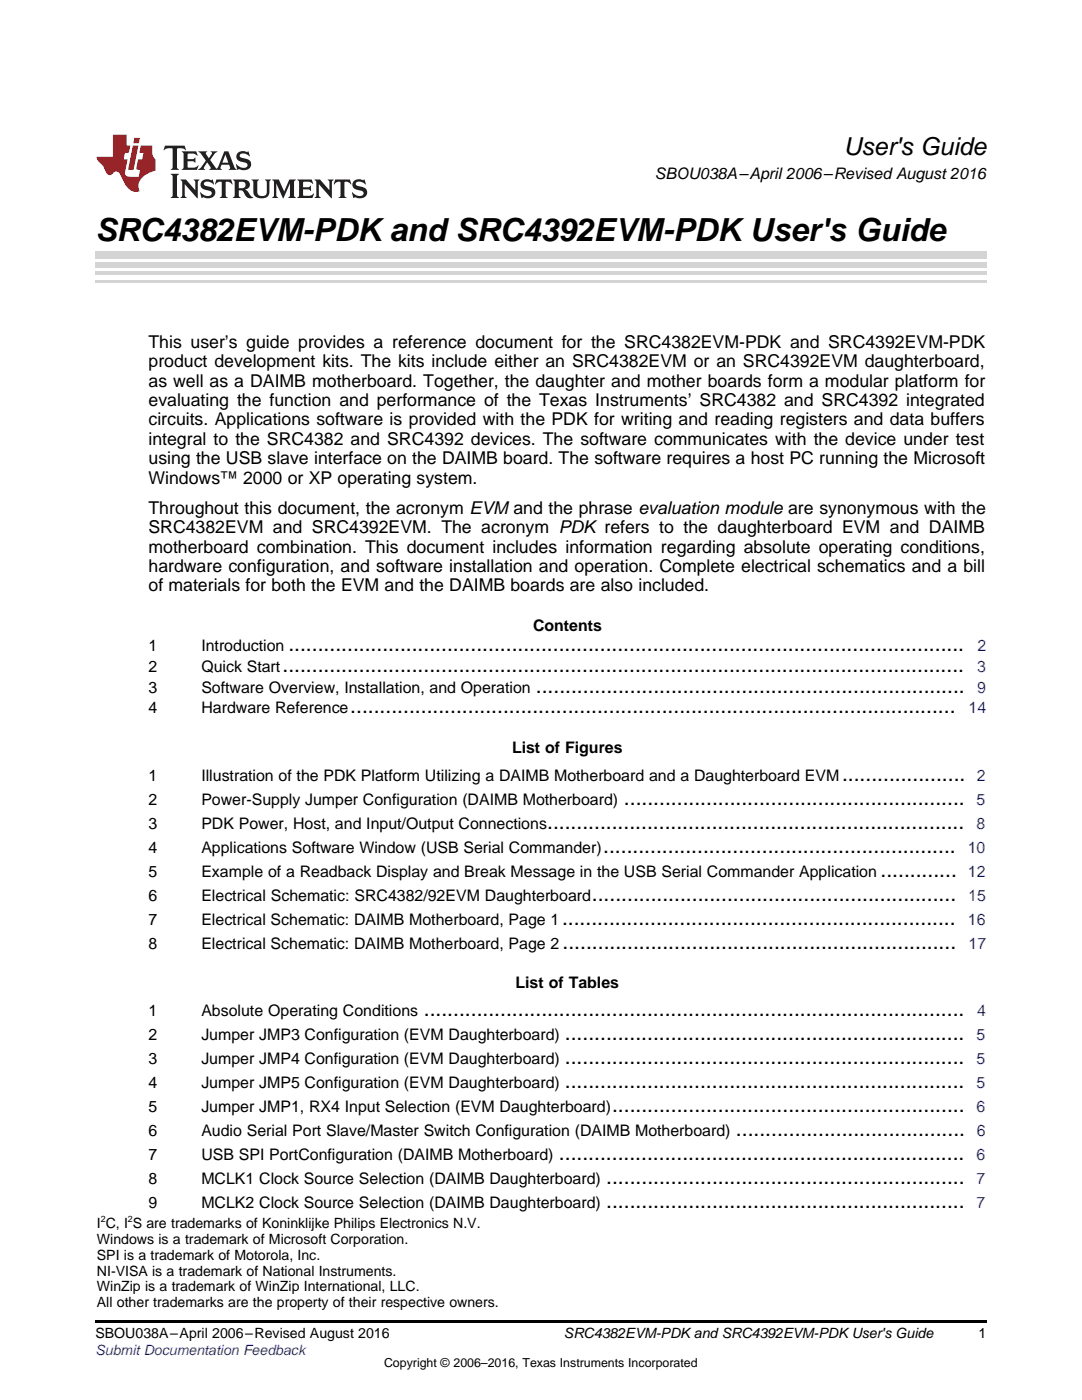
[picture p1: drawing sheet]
<svg xmlns="http://www.w3.org/2000/svg" width="216mm" height="279mm" viewBox="0 0 216 279" stroke-linecap="round" stroke-linejoin="round" font-family="sans-serif">
<defs><g id="words">
<text font-size="6.3" x="19" y="48">SRC4382EVM-PDKand SRC4392EVM-PDKUser's Guide</text>
<text font-size="4.9" x="168.3" y="30.9">User's Guide</text>
<g font-size="4.2">
<text x="57.5" y="129.9">...................................................................................................................</text>
<text x="56.4" y="134.1">....................................................................................................................</text>
<text x="69.9" y="142.4">.......................................................................................................</text>
<text x="106.9" y="138.2">.........................................................................</text>
<text x="168" y="155.8">.....................</text>
<text x="124.5" y="160.6">..........................................................</text>
<text x="109.2" y="165.4">.......................................................................</text>
<text x="120.4" y="170.2">............................................................</text>
<text x="118.1" y="179.8">..............................................................</text>
<text x="175.7" y="175">.............</text>
<text x="112.1" y="184.6">...................................................................</text>
<text x="112.2" y="189.4">...................................................................</text>
<text x="84.6" y="202.8">............................................................................................</text>
<text x="112.7" y="207.6">....................................................................</text>
<text x="112.7" y="212.4">....................................................................</text>
<text x="112.7" y="217.2">....................................................................</text>
<text x="122.1" y="222">............................................................</text>
<text x="146.8" y="226.8">.......................................</text>
<text x="111.5" y="231.6">.....................................................................</text>
<text x="121" y="236.4">.............................................................</text>
<text x="121" y="241.2">.............................................................</text>
</g>
<g font-size="3.5">
<text x="29.6" y="69.4">This user’s guide provides a reference document for the SRC4382EVM-PDK and SRC4392EVM-PDK</text>
<text x="29.6" y="73.3">product development kits. The kits include either an SRC4382EVM or an SRC4392EVM daughterboard,</text>
<text x="29.6" y="77.2">as well as a DAIMB motherboard. Together, the daughter and mother boards form a modular platform for</text>
<text x="29.6" y="81">evaluating the function and performance of the Texas Instruments’ SRC4382 and SRC4392 integrated</text>
<text x="29.6" y="84.9">circuits. Applications software is provided with the PDK for writing and reading registers and data buffers</text>
<text x="29.6" y="88.8">integral to the SRC4382 and SRC4392 devices. The software communicates with the device under test</text>
<text x="29.6" y="92.7">using the USB slave interface on the DAIMB board. The software requires a host PC running the Microsoft</text>
<text x="29.6" y="96.6">Windows™ 2000 or XP operating system.</text>
<text x="29.6" y="102.5">Throughout this document, the acronym EVM and the phrase evaluation module are synonymous with the</text>
<text x="29.6" y="106.4">SRC4382EVM and SRC4392EVM. The acronym PDK refers to the daughterboard EVM and DAIMB</text>
<text x="29.6" y="110.3">motherboard combination. This document includes information regarding absolute operating conditions,</text>
<text x="29.6" y="114.2">hardware configuration, and software installation and operation. Complete electrical schematics and a bill</text>
<text x="29.6" y="118">of materials for both the EVM and the DAIMB boards are also included.</text>
</g>
<g font-size="3.2">
<text x="130.7" y="35.7">SBOU038A–April 2006–Revised August 2016</text>
<text x="106.4" y="125.8">Contents</text>
<text x="29.6" y="129.9">1</text>
<text x="40.2" y="129.9">Introduction</text>
<text x="29.6" y="134.1">2</text>
<text x="40.2" y="134.1">Quick Start</text>
<text x="29.6" y="138.2">3</text>
<text x="29.6" y="142.4">4</text>
<text x="40.2" y="138.2">Software Overview, Installation, and Operation</text>
<text x="40.2" y="142.4">Hardware Reference</text>
<text x="29.6" y="155.8">1</text>
<text x="40.2" y="155.8">Illustration of the PDK Platform Utilizing a DAIMB Motherboard and a Daughterboard EVM</text>
<text x="102.2" y="150.2">List of Figures</text>
<text x="29.6" y="160.6">2</text>
<text x="40.2" y="160.6">Power-Supply Jumper Configuration (DAIMB Motherboard)</text>
<text x="29.6" y="165.4">3</text>
<text x="40.2" y="165.4">PDK Power, Host, and Input/Output Connections</text>
<text x="29.6" y="170.2">4</text>
<text x="40.2" y="170.2">Applications Software Window (USB Serial Commander)</text>
<text x="29.6" y="175">5</text>
<text x="29.6" y="179.8">6</text>
<text x="40.2" y="175">Example of a Readback Display and Break Message in the USB Serial Commander Application</text>
<text x="40.2" y="179.8">Electrical Schematic: SRC4382/92EVM Daughterboard</text>
<text x="29.6" y="184.6">7</text>
<text x="40.2" y="184.6">Electrical Schematic: DAIMB Motherboard, Page 1</text>
<text x="29.6" y="189.4">8</text>
<text x="40.2" y="189.4">Electrical Schematic: DAIMB Motherboard, Page 2</text>
<text x="102.9" y="197.2">List of Tables</text>
<text x="29.6" y="202.8">1</text>
<text x="40.2" y="202.8">Absolute Operating Conditions</text>
<text x="29.6" y="207.6">2</text>
<text x="40.2" y="207.6">Jumper JMP3 Configuration (EVM Daughterboard)</text>
<text x="29.6" y="212.4">3</text>
<text x="40.2" y="212.4">Jumper JMP4 Configuration (EVM Daughterboard)</text>
<text x="29.6" y="217.2">4</text>
<text x="29.6" y="222">5</text>
<text x="40.2" y="217.2">Jumper JMP5 Configuration (EVM Daughterboard)</text>
<text x="40.2" y="222">Jumper JMP1, RX4 Input Selection (EVM Daughterboard)</text>
<text x="29.6" y="226.8">6</text>
<text x="40.2" y="226.8">Audio Serial Port Slave/Master Switch Configuration (DAIMB Motherboard)</text>
<text x="29.6" y="231.6">7</text>
<text x="40.2" y="231.6">USB SPI PortConfiguration (DAIMB Motherboard)</text>
<text x="29.6" y="236.4">8</text>
<text x="40.2" y="236.4">MCLK1 Clock Source Selection (DAIMB Daughterboard)</text>
<text x="29.6" y="241.2">9</text>
<text x="40.2" y="241.2">MCLK2 Clock Source Selection (DAIMB Daughterboard)</text>
</g>
<g font-size="3.2" fill="#00f">
<text x="195" y="129.9">2</text>
<text x="195" y="134.1">3</text>
<text x="193.3" y="142.4">14</text>
<text x="195" y="138.2">9</text>
<text x="194.9" y="155.8">2</text>
<text x="194.9" y="160.6">5</text>
<text x="194.9" y="165.4">8</text>
<text x="193.1" y="170.2">10</text>
<text x="193.1" y="175">12</text>
<text x="193.2" y="179.8">15</text>
<text x="193.1" y="184.6">16</text>
<text x="193.3" y="189.4">17</text>
<text x="195" y="202.8">4</text>
<text x="194.9" y="207.6">5</text>
<text x="194.9" y="212.4">5</text>
<text x="194.9" y="217.2">5</text>
<text x="194.9" y="222">6</text>
<text x="194.9" y="226.8">6</text>
<text x="194.9" y="231.6">6</text>
<text x="194.9" y="236.4">7</text>
<text x="194.9" y="241.2">7</text>
</g>
<g font-size="2.8">
<text x="19.3" y="245">I C, I S are trademarks of Koninklijke Philips Electronics N.V.</text>
<text x="19.3" y="248.2">Windows is a trademark of Microsoft Corporation.</text>
<text x="19.3" y="251.4">SPI is a trademark of Motorola, Inc.</text>
<text x="19.3" y="254.6">NI-VISA is a trademark of National Instruments.</text>
<text x="19.3" y="257.7">WinZip is a trademark of WinZip International, LLC.</text>
<text x="19.3" y="260.9">All other trademarks are the property of their respective owners.</text>
<text x="19" y="267.1">SBOU038A–April 2006–Revised August 2016</text>
<text x="112.5" y="267.1">SRC4382EVM-PDKand SRC4392EVM-PDKUser's Guide</text>
<text x="195.3" y="267">1</text>
</g>
<text font-size="2.8" fill="#00f" x="19" y="270.4">Submit Documentation Feedback</text>
<text font-size="2.5" x="76.6" y="272.7">Copyright © 2006–2016, Texas Instruments Incorporated</text>
<g font-size="1.8">
<text x="20.1" y="243.9">2</text>
<text x="25.5" y="243.9">2</text>
</g>
</g></defs>
<path d="M19 263.5h177.8v.6h-177.8z" fill="#000"/>
<path d="M19 56.1h177.8" fill="none" stroke="#d4d4d4" stroke-width=".42"/>
<g fill="#d4d4d4">
<path d="M19 54.2h177.8v.7h-177.8z"/>
<path d="M19 52.4h177.8v1h-177.8z"/>
<path d="M19 50.3h177.8v1.4h-177.8z"/>
</g>
<path d="M32.9 29.1l-.3 .9h.1a1.64 1.64 0 0 1 1.7-.3l.1 3.6-.4 .6h1.6l-.4-.6v-3.5v-.1l.4-.1a1.36 1.36 0 0 1 1.3 .4h.1l-.3-.9zM36.3 30.2l.3 .3v.3v2.5v.3l-.3 .3h3l.3-.9h-.1a1.87 1.87 0 0 1-2 .4l-.1-1.2h1.2l.4 .3v-1.1l-.4 .3-1.2 .1 .1-1.1 .2-.1a1.66 1.66 0 0 1 1.7 .5l.1-.1-.3-.8zM39.6 30.2l1.5 1.9-.9 1.2-.7 .6h1.4l-.3-.3 .7-1.2 .8 1.2-.3 .3h2.5l-.3-.3 .2-.7h1.5l.2 .6-.3 .4h1.6l-.4-.5-1.2-3.2h-.8l-1.2 2.9-.4 .6-1.3-1.8 .9-1.1 .6-.6h-1.4l.3 .3-.6 1.1-.6-1 .2-.4zM45 30.8l.6 1.7h-1.2zM47.4 30.6a1.04 1.04 0 0 0-.2 1.1 1.04 1.04 0 0 0 1 .6l1 .2a.5 .5 0 0 1 .2 .6 .5 .5 0 0 1-.5 .4 1.76 1.76 0 0 1-1.7-.8l-.1 .1 .3 1.1 .2-.1a2.54 2.54 0 0 0 2.2-.3 1.12 1.12 0 0 0 .2-1.2 1.12 1.12 0 0 0-1-.6l-1-.3a.4 .4 0 0 1-.2-.4 .4 .4 0 0 1 .4-.3 1.6 1.6 0 0 1 1.6 .5h.1l-.3-1-.3 .2-.2-.1a1.62 1.62 0 0 0-1.7 .3zM34.1 34.7l.3 .3 .1 .3v3.6l-.1 .3-.3 .3h1.6l-.3-.3-.1-.3v-3.6l.1-.3 .3-.3zM36 35.8l.4 .6v2.5l-.1 .3-.3 .3h1.2l-.3-.6v-2.1l2.6 2.8v-3.2l.3-.6h-1.2l.3 .4 .1 1.7-1.9-2.1zM40.3 36.2a1.04 1.04 0 0 0-.2 1.1 1.04 1.04 0 0 0 .9 .6l1 .3a.5 .5 0 0 1 .2 .5 .5 .5 0 0 1-.4 .4 1.76 1.76 0 0 1-1.8-.7h-.1l.3 1.1 .2-.1a2.55 2.55 0 0 0 2.3-.3 1.12 1.12 0 0 0 .2-1.2 1.12 1.12 0 0 0-1-.6l-1-.3a.41 .41 0 0 1-.2-.4 .41 .41 0 0 1 .4-.3 1.6 1.6 0 0 1 1.5 .5h.1l-.3-1-.2 .2-.2-.1a1.64 1.64 0 0 0-1.7 .3zM43.2 35.8l-.3 1h.1a.95 .95 0 0 1 1.2-.5v2.6v.3l-.4 .3h1.6l-.3-.3-.1-.3v-2.4l.3-.2a1.02 1.02 0 0 1 1 .5h.1l-.3-1zM46.5 35.8l.3 .4v.2v2.5v.3l-.3 .3h1.5l-.3-.3-.1-1.2a.9 .9 0 0 1 1.2 .8 1.07 1.07 0 0 0 1.7 .6 1.97 1.97 0 0 1-1.1-1.3l-.5-.3a.98 .98 0 0 0 1-1 .98 .98 0 0 0-1-.9zM47.7 36.3h.2a.81 .81 0 0 1 1.1 .6 .64 .64 0 0 1-.7 .7h-.7zM50.2 35.8l.3 .4 .1 .2v1.9a1.59 1.59 0 0 0 2.1 1.2 1.15 1.15 0 0 0 1.1-1.2v-2.1l.3-.4h-1.2l.3 .6v1.9a.97 .97 0 0 1-.7 .9 .97 .97 0 0 1-1.1-.6l-.1-2.2 .1-.2 .3-.4zM54.3 35.8l.3 .4 .1 .2v2.5l-.4 .6h1.2l-.4-.6v-2.3l1.4 3 1.4-3v2.3l-.4 .6h1.5l-.3-.3v-.3v-2.5v-.2l.3-.4h-1.3l-1 2.4-1.1-2.4zM59.3 35.8l.3 .4 .1 .2v2.5l-.1 .3-.3 .3h3l.4-.8-.1-.1a1.88 1.88 0 0 1-2.1 .4v-1.2h1.2l.3 .3v-1l-.3 .2-1.2 .1v-1l.3-.1a1.66 1.66 0 0 1 1.6 .4h.1l-.3-.9zM62.8 35.8l.3 .6v2.5v.3l-.3 .3h1.2l-.4-.6v-2.1l2.6 2.8v-3.2l.3-.6h-1.1l.3 .4v1.7l-1.8-2.1zM66.9 35.8l-.3 1h.1a.95 .95 0 0 1 1.2-.5v2.6v.3l-.4 .3h1.6l-.3-.3-.1-.3v-2.4l.3-.2a1.02 1.02 0 0 1 1 .5h.1l-.3-1zM70.6 36.2a1.04 1.04 0 0 0-.2 1.1 1.04 1.04 0 0 0 .9 .6l1 .3a.5 .5 0 0 1 .2 .5 .5 .5 0 0 1-.4 .4 1.75 1.75 0 0 1-1.8-.7h-.1l.3 1.1 .2-.1a2.56 2.56 0 0 0 2.3-.3 1.12 1.12 0 0 0 .2-1.2 1.12 1.12 0 0 0-1-.6l-1-.3a.4 .4 0 0 1-.2-.4 .4 .4 0 0 1 .4-.3 1.6 1.6 0 0 1 1.5 .5h.1l-.3-1-.2 .2-.2-.1a1.64 1.64 0 0 0-1.7 .3z" fill="#231f20"/>
<path d="M22.5 26.9v4.4h-3.2a2.57 2.57 0 0 0 1.2 1.7l.4 .8a1.22 1.22 0 0 0 1.3 1.1l.2-.2a.9 .9 0 0 1 1-.5 .9 .9 0 0 1 .7 .9l.5 1.1a2.58 2.58 0 0 0 3.3 1.9 2.35 2.35 0 0 1 .9-3.1l1.1-.6 1.1-.3v-2.3a1.45 1.45 0 0 1-.6-1.3v-1.5h-2.3l-.3 1.5h.8l-.2 1.3h-.9l-.3 1.6 .1 .4 .7 .1-.3 1.4h-1.1a1.52 1.52 0 0 1-1.7-.6l.6-2.9h-.8l.2-1.3h.8l.3-1.5h-.7v-2.1zM26.5 29l-1 4.9h1.2l.9-4.9zM26.8 27.5l-.2 1.1h1.1l.2-1.1z" fill="#ee1d23"/>
<use href="#words"/>
</svg>
